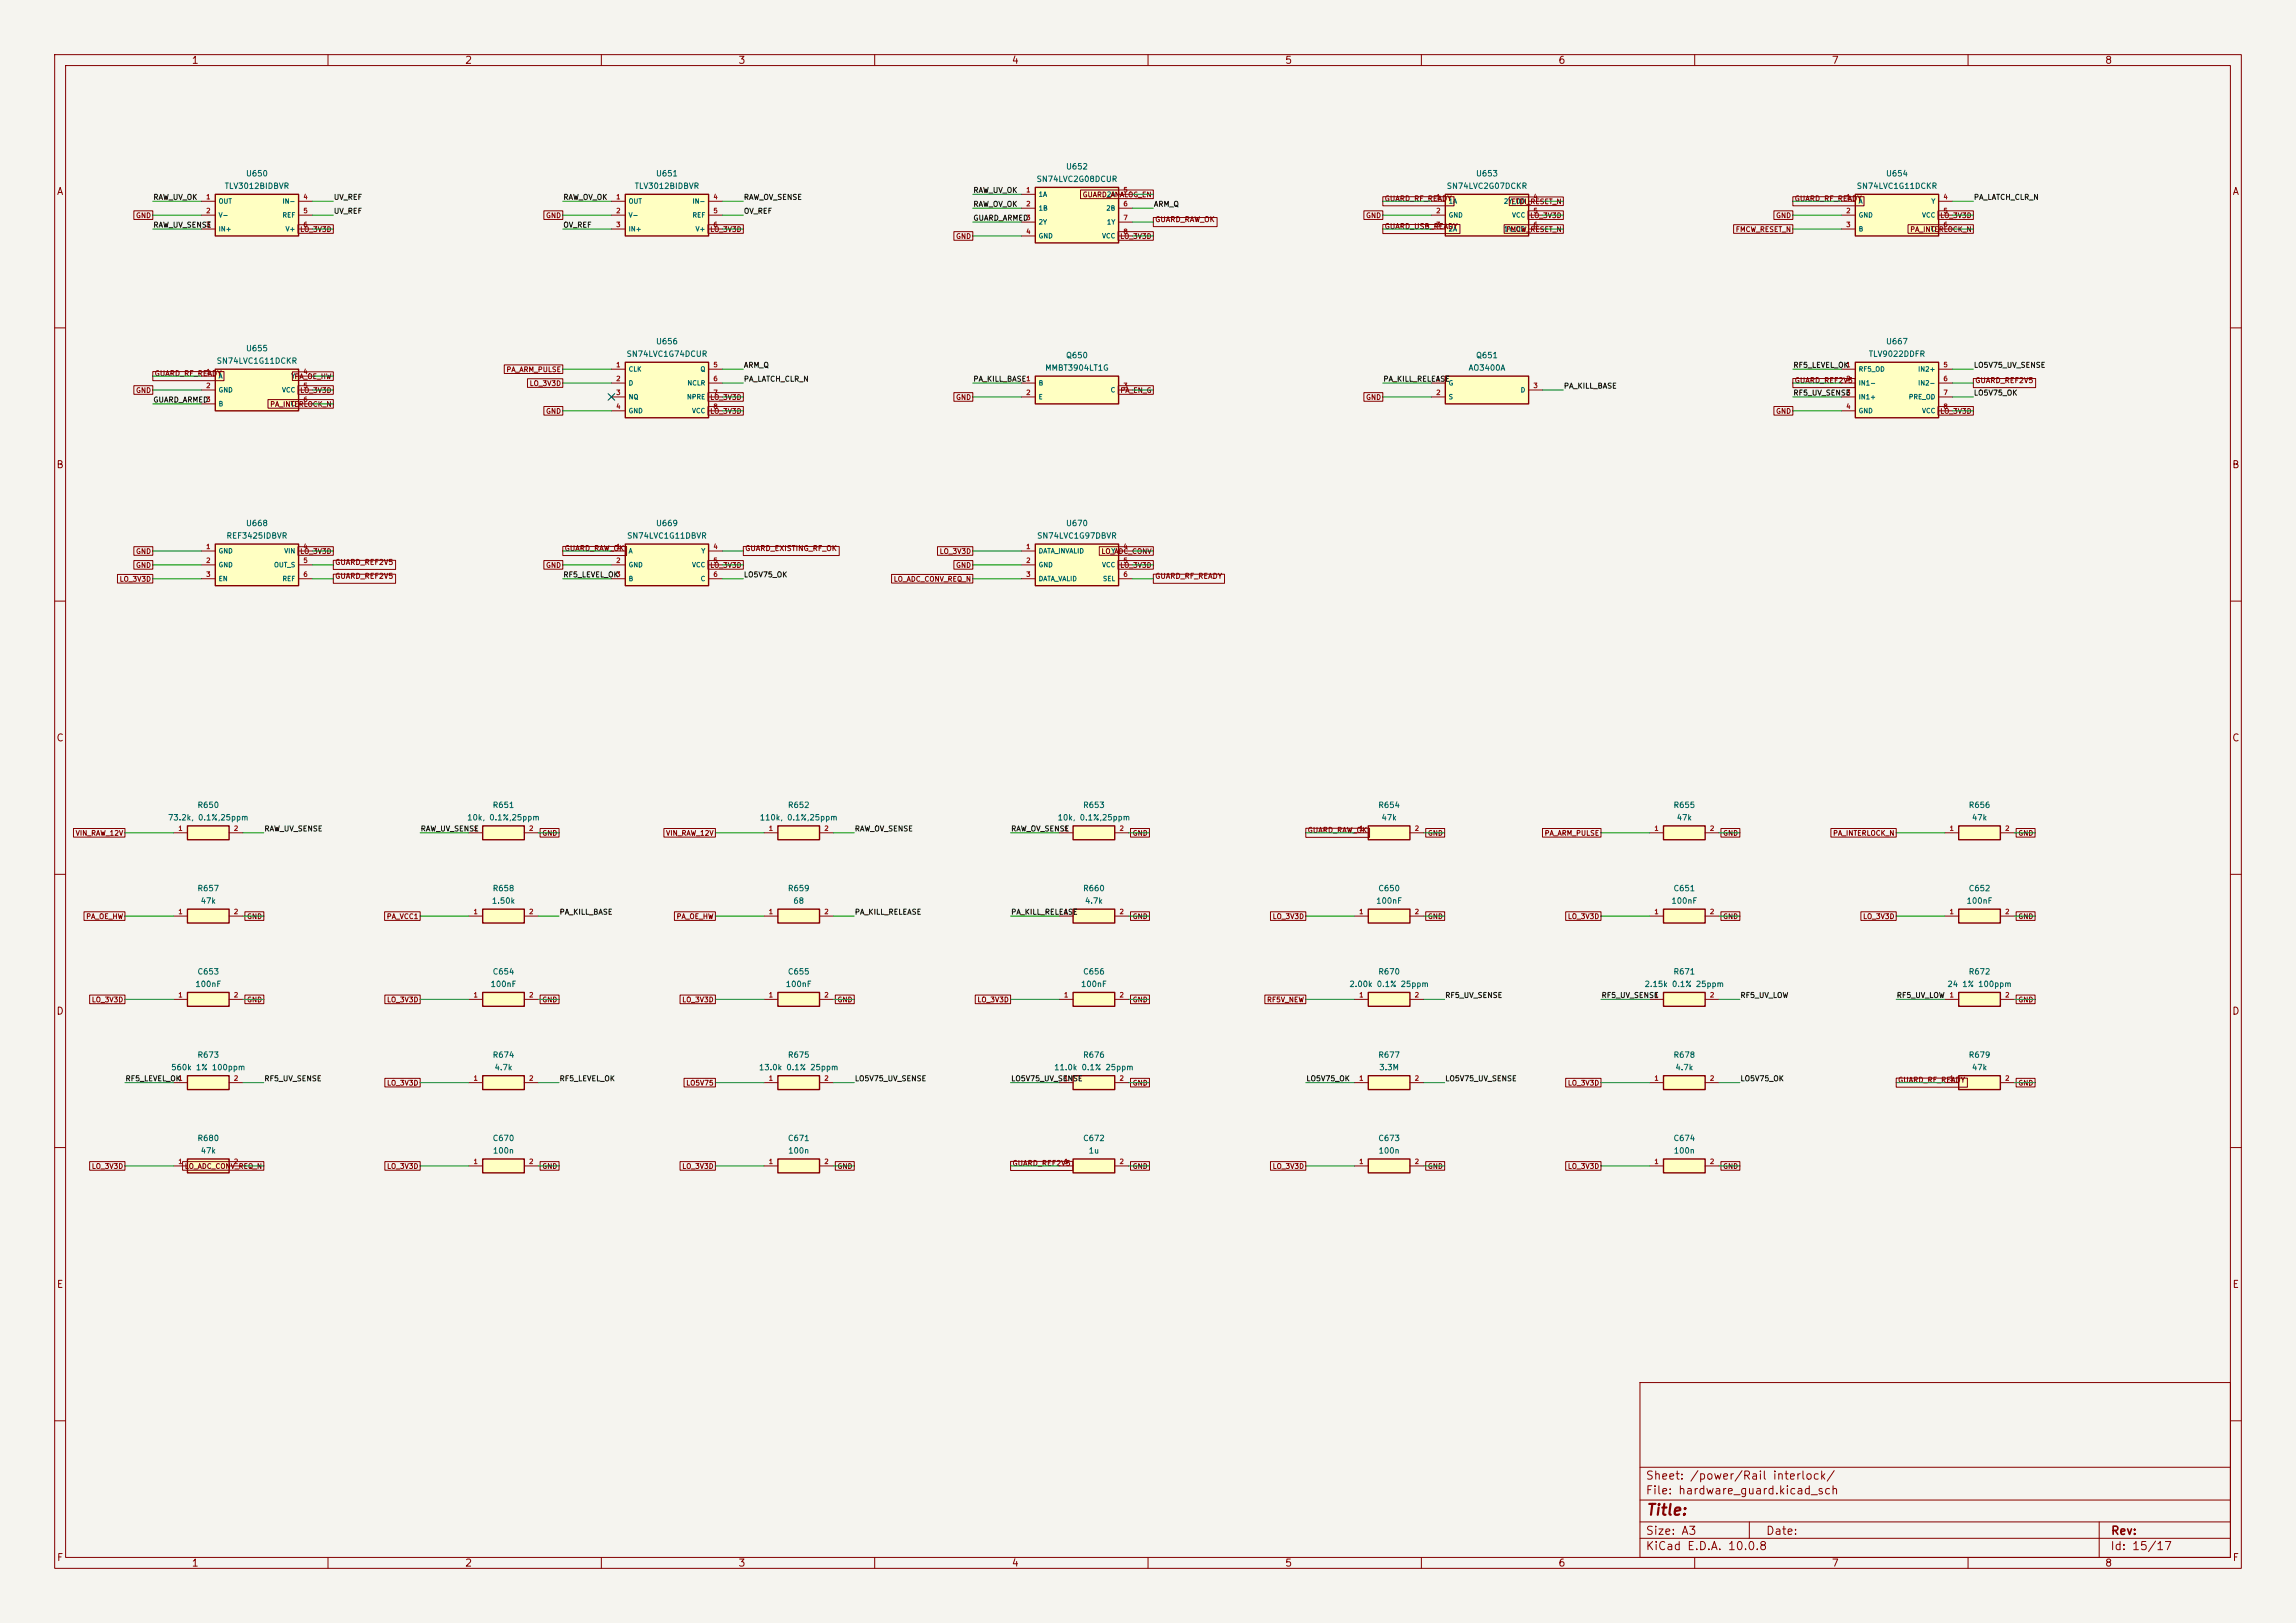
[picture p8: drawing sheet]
<svg xmlns="http://www.w3.org/2000/svg" width="420mm" height="297mm" viewBox="0 0 420 297" stroke-linecap="round" stroke-linejoin="round" font-family="sans-serif">
<defs><g id="words">
<text font-size="2" fill="#840000" x="301" y="277.8">Title:</text>
<g font-size="1.5" fill="#840000">
<text x="300.9" y="273.8">File: hardware_guard.kicad_sch</text>
<text x="300.9" y="271.1">Sheet: /power/Rail interlock/</text>
<text x="300.9" y="281.2">Size: A3</text>
<text x="322.9" y="281.2">Date:</text>
<text x="386" y="281.2">Rev:</text>
<text x="300.9" y="284">KiCad E.D.A. 10.0.8</text>
<text x="385.9" y="284">Id: 15/17</text>
</g>
<g font-size="1.3" fill="#840000">
<text x="35" y="12">1</text>
<text x="85" y="12">2</text>
<text x="135" y="12">3</text>
<text x="185" y="12">4</text>
<text x="235" y="12">5</text>
<text x="285" y="12">6</text>
<text x="335" y="12">7</text>
<text x="385" y="12">8</text>
<text x="10.3" y="36">A</text>
<text x="408.3" y="36">A</text>
<text x="10.2" y="86">B</text>
<text x="408.2" y="86">B</text>
<text x="10.2" y="136">C</text>
<text x="408.2" y="136">C</text>
<text x="10.2" y="186">D</text>
<text x="408.2" y="186">D</text>
<text x="10.3" y="236">E</text>
<text x="408.3" y="236">E</text>
<text x="10.3" y="286">F</text>
<text x="35" y="287">1</text>
<text x="85" y="287">2</text>
<text x="135" y="287">3</text>
<text x="185" y="287">4</text>
<text x="235" y="287">5</text>
<text x="285" y="287">6</text>
<text x="335" y="287">7</text>
<text x="385" y="287">8</text>
<text x="408.3" y="286">F</text>
</g>
<g font-size="1" fill="#006464">
<text x="41" y="34.8">TLV3012BIDBVR</text>
<text x="44.9" y="32.5">U650</text>
<text x="116" y="34.8">TLV3012BIDBVR</text>
<text x="119.9" y="32.5">U651</text>
<text x="189.5" y="33.5">SN74LVC2G08DCUR</text>
<text x="194.9" y="31.3">U652</text>
<text x="264.5" y="34.8">SN74LVC2G07DCKR</text>
<text x="269.9" y="32.5">U653</text>
<text x="339.5" y="34.8">SN74LVC1G11DCKR</text>
<text x="344.9" y="32.5">U654</text>
<text x="44.9" y="64.5">U655</text>
<text x="114.5" y="65.5">SN74LVC1G74DCUR</text>
<text x="119.9" y="63.3">U656</text>
<text x="194.9" y="65.8">Q650</text>
<text x="269.9" y="65.8">Q651</text>
<text x="341.7" y="65.5">TLV9022DDFR</text>
<text x="344.9" y="63.3">U667</text>
<text x="39.5" y="66.8">SN74LVC1G11DCKR</text>
<text x="191.1" y="68.1">MMBT3904LT1G</text>
<text x="268.5" y="68.1">AO3400A</text>
<text x="41.3" y="98.8">REF3425IDBVR</text>
<text x="44.9" y="96.5">U668</text>
<text x="114.6" y="98.8">SN74LVC1G11DBVR</text>
<text x="119.9" y="96.5">U669</text>
<text x="189.6" y="98.8">SN74LVC1G97DBVR</text>
<text x="194.9" y="96.5">U670</text>
<text x="36" y="148.1">R650</text>
<text x="90" y="148.1">R651</text>
<text x="144" y="148.1">R652</text>
<text x="198" y="148.1">R653</text>
<text x="252" y="148.1">R654</text>
<text x="306" y="148.1">R655</text>
<text x="360" y="148.1">R656</text>
<text x="30.6" y="150.4">73.2k, 0.1%,25ppm</text>
<text x="85.4" y="150.4">10k, 0.1%,25ppm</text>
<text x="138.9" y="150.4">110k, 0.1%,25ppm</text>
<text x="193.4" y="150.4">10k, 0.1%,25ppm</text>
<text x="252.6" y="150.4">47k</text>
<text x="306.6" y="150.4">47k</text>
<text x="360.6" y="150.4">47k</text>
<text x="36" y="163.3">R657</text>
<text x="36.6" y="165.6">47k</text>
<text x="89.9" y="165.6">1.50k</text>
<text x="90" y="163.3">R658</text>
<text x="144" y="163.3">R659</text>
<text x="145" y="165.6">68</text>
<text x="198" y="163.3">R660</text>
<text x="198.4" y="165.6">4.7k</text>
<text x="251.6" y="165.6">100nF</text>
<text x="252" y="163.3">C650</text>
<text x="305.6" y="165.6">100nF</text>
<text x="306" y="163.3">C651</text>
<text x="359.6" y="165.6">100nF</text>
<text x="360" y="163.3">C652</text>
<text x="36" y="178.6">C653</text>
<text x="90" y="178.6">C654</text>
<text x="144" y="178.6">C655</text>
<text x="198" y="178.6">C656</text>
<text x="252" y="178.6">R670</text>
<text x="306" y="178.6">R671</text>
<text x="360" y="178.6">R672</text>
<text x="35.6" y="180.9">100nF</text>
<text x="89.6" y="180.9">100nF</text>
<text x="143.6" y="180.9">100nF</text>
<text x="197.6" y="180.9">100nF</text>
<text x="246.7" y="180.9">2.00k 0.1% 25ppm</text>
<text x="300.7" y="180.9">2.15k 0.1% 25ppm</text>
<text x="356.1" y="180.9">24 1% 100ppm</text>
<text x="31.2" y="196.1">560k 1% 100ppm</text>
<text x="36" y="193.8">R673</text>
<text x="90" y="193.8">R674</text>
<text x="90.4" y="196.1">4.7k</text>
<text x="138.7" y="196.1">13.0k 0.1% 25ppm</text>
<text x="144" y="193.8">R675</text>
<text x="192.7" y="196.1">11.0k 0.1% 25ppm</text>
<text x="198" y="193.8">R676</text>
<text x="252" y="193.8">R677</text>
<text x="252.2" y="196.1">3.3M</text>
<text x="306" y="193.8">R678</text>
<text x="306.4" y="196.1">4.7k</text>
<text x="360" y="193.8">R679</text>
<text x="360.6" y="196.1">47k</text>
<text x="36" y="209.1">R680</text>
<text x="90" y="209.1">C670</text>
<text x="144" y="209.1">C671</text>
<text x="198" y="209.1">C672</text>
<text x="252" y="209.1">C673</text>
<text x="306" y="209.1">C674</text>
<text x="36.6" y="211.3">47k</text>
<text x="90.1" y="211.3">100n</text>
<text x="144.1" y="211.3">100n</text>
<text x="199.1" y="211.3">1u</text>
<text x="252.1" y="211.3">100n</text>
<text x="306.1" y="211.3">100n</text>
</g>
<g font-size="1" fill="#0f0f0f">
<text x="178" y="35.5">RAW_UV_OK</text>
<text x="28" y="41.9">RAW_UV_SENSE</text>
<text x="28" y="36.8">RAW_UV_OK</text>
<text x="61" y="36.8">UV_REF</text>
<text x="61" y="39.3">UV_REF</text>
<text x="103" y="36.8">RAW_OV_OK</text>
<text x="103" y="41.9">OV_REF</text>
<text x="136" y="39.3">OV_REF</text>
<text x="136" y="36.8">RAW_OV_SENSE</text>
<text x="178" y="40.6">GUARD_ARMED</text>
<text x="178" y="38.1">RAW_OV_OK</text>
<text x="211" y="38.1">ARM_Q</text>
<text x="361" y="36.8">PA_LATCH_CLR_N</text>
<text x="136" y="67.5">ARM_Q</text>
<text x="136" y="70.1">PA_LATCH_CLR_N</text>
<text x="178" y="70.1">PA_KILL_BASE1</text>
<text x="253" y="70.1">PA_KILL_RELEASE</text>
<text x="286" y="71.3">PA_KILL_BASE</text>
<text x="328" y="67.5">RF5_LEVEL_OK</text>
<text x="361" y="67.5">LO5V75_UV_SENSE</text>
<text x="28" y="73.9">GUARD_ARMED</text>
<text x="328" y="72.6">RF5_UV_SENSE</text>
<text x="361" y="72.6">LO5V75_OK</text>
<text x="103" y="105.9">RF5_LEVEL_OK</text>
<text x="136" y="105.9">LO5V75_OK</text>
<text x="48.3" y="152.4">RAW_UV_SENSE</text>
<text x="76.9" y="152.4">RAW_UV_SENSE</text>
<text x="156.3" y="152.4">RAW_OV_SENSE</text>
<text x="184.9" y="152.4">RAW_OV_SENSE</text>
<text x="102.3" y="167.6">PA_KILL_BASE</text>
<text x="156.3" y="167.6">PA_KILL_RELEASE</text>
<text x="184.9" y="167.6">PA_KILL_RELEASE</text>
<text x="264.3" y="182.8">RF5_UV_SENSE</text>
<text x="292.9" y="182.8">RF5_UV_SENSE</text>
<text x="318.3" y="182.8">RF5_UV_LOW</text>
<text x="346.9" y="182.8">RF5_UV_LOW</text>
<text x="22.9" y="198.1">RF5_LEVEL_OK</text>
<text x="48.3" y="198.1">RF5_UV_SENSE</text>
<text x="102.3" y="198.1">RF5_LEVEL_OK</text>
<text x="156.3" y="198.1">LO5V75_UV_SENSE</text>
<text x="184.9" y="198.1">LO5V75_UV_SENSE</text>
<text x="238.9" y="198.1">LO5V75_OK</text>
<text x="264.3" y="198.1">LO5V75_UV_SENSE</text>
<text x="318.3" y="198.1">LO5V75_OK</text>
</g>
<g font-size="1" fill="#840000">
<text x="211.2" y="40.9">GUARD_RAW_OK</text>
<text x="253.2" y="37.1">GUARD_RF_READY</text>
<text x="328.2" y="37.1">GUARD_RF_READY</text>
<text x="253.2" y="42.1">GUARD_USB_READY</text>
<text x="28.2" y="69.1">GUARD_RF_READY</text>
<text x="328.2" y="70.3">GUARD_REF2V5</text>
<text x="361.2" y="70.3">GUARD_REF2V5</text>
<text x="103.2" y="101.1">GUARD_RAW_OK</text>
<text x="136.2" y="101.1">GUARD_EXISTING_RF_OK</text>
<text x="61.2" y="106.1">GUARD_REF2V5</text>
<text x="61.2" y="103.6">GUARD_REF2V5</text>
<text x="211.2" y="106.1">GUARD_RF_READY</text>
<text x="239.1" y="152.6">GUARD_RAW_OK</text>
<text x="347.1" y="198.4">GUARD_RF_READY</text>
<text x="185.1" y="213.6">GUARD_REF2V5</text>
</g>
<g font-size=".9" fill="#a90000">
<text x="187.6" y="35.4">1</text>
<text x="205.4" y="35.4">5</text>
<text x="37.6" y="36.7">1</text>
<text x="37.6" y="39.2">2</text>
<text x="37.6" y="41.8">3</text>
<text x="55.4" y="36.7">4</text>
<text x="55.4" y="39.2">5</text>
<text x="55.4" y="41.8">6</text>
<text x="112.6" y="36.7">1</text>
<text x="112.6" y="39.2">2</text>
<text x="112.6" y="41.8">3</text>
<text x="130.4" y="36.7">4</text>
<text x="130.4" y="39.2">5</text>
<text x="130.4" y="41.8">6</text>
<text x="187.6" y="37.9">2</text>
<text x="187.6" y="40.5">3</text>
<text x="205.4" y="37.9">6</text>
<text x="205.4" y="40.5">7</text>
<text x="262.6" y="36.7">1</text>
<text x="262.6" y="39.2">2</text>
<text x="262.6" y="41.8">3</text>
<text x="280.4" y="36.7">4</text>
<text x="280.4" y="39.2">5</text>
<text x="280.4" y="41.8">6</text>
<text x="337.6" y="36.7">1</text>
<text x="337.6" y="39.2">2</text>
<text x="337.6" y="41.8">3</text>
<text x="355.4" y="36.7">4</text>
<text x="355.4" y="39.2">5</text>
<text x="355.4" y="41.8">6</text>
<text x="187.6" y="43">4</text>
<text x="205.4" y="43">8</text>
<text x="37.6" y="68.7">1</text>
<text x="37.6" y="71.2">2</text>
<text x="55.4" y="68.7">4</text>
<text x="55.4" y="71.2">5</text>
<text x="112.6" y="67.4">1</text>
<text x="112.6" y="69.9">2</text>
<text x="130.4" y="67.4">5</text>
<text x="130.4" y="69.9">6</text>
<text x="205.4" y="71.2">3</text>
<text x="262.6" y="69.9">1</text>
<text x="280.4" y="71.2">3</text>
<text x="337.6" y="67.4">1</text>
<text x="337.6" y="69.9">2</text>
<text x="355.4" y="67.4">5</text>
<text x="355.4" y="69.9">6</text>
<text x="37.6" y="73.8">3</text>
<text x="55.4" y="73.8">6</text>
<text x="112.6" y="72.5">3</text>
<text x="112.6" y="75">4</text>
<text x="130.4" y="72.5">7</text>
<text x="130.4" y="75">8</text>
<text x="187.6" y="72.5">2</text>
<text x="262.6" y="72.5">2</text>
<text x="337.6" y="72.5">3</text>
<text x="337.6" y="75">4</text>
<text x="355.4" y="72.5">7</text>
<text x="355.4" y="75">8</text>
<text x="37.6" y="100.7">1</text>
<text x="55.4" y="100.7">4</text>
<text x="112.6" y="100.7">1</text>
<text x="130.4" y="100.7">4</text>
<text x="187.6" y="100.7">1</text>
<text x="205.4" y="100.7">4</text>
<text x="37.6" y="103.2">2</text>
<text x="37.6" y="105.8">3</text>
<text x="55.4" y="103.2">5</text>
<text x="55.4" y="105.8">6</text>
<text x="112.6" y="103.2">2</text>
<text x="112.6" y="105.8">3</text>
<text x="130.4" y="103.2">5</text>
<text x="130.4" y="105.8">6</text>
<text x="187.6" y="103.2">2</text>
<text x="187.6" y="105.8">3</text>
<text x="205.4" y="103.2">5</text>
<text x="205.4" y="105.8">6</text>
<text x="32.5" y="152.2">1</text>
<text x="42.7" y="152.2">2</text>
<text x="86.5" y="152.2">1</text>
<text x="96.7" y="152.2">2</text>
<text x="140.5" y="152.2">1</text>
<text x="150.7" y="152.2">2</text>
<text x="194.5" y="152.2">1</text>
<text x="204.7" y="152.2">2</text>
<text x="248.5" y="152.2">1</text>
<text x="258.7" y="152.2">2</text>
<text x="302.5" y="152.2">1</text>
<text x="312.7" y="152.2">2</text>
<text x="356.5" y="152.2">1</text>
<text x="366.7" y="152.2">2</text>
<text x="32.5" y="167.5">1</text>
<text x="42.7" y="167.5">2</text>
<text x="86.5" y="167.5">1</text>
<text x="96.7" y="167.5">2</text>
<text x="140.5" y="167.5">1</text>
<text x="150.7" y="167.5">2</text>
<text x="194.5" y="167.5">1</text>
<text x="204.7" y="167.5">2</text>
<text x="248.5" y="167.5">1</text>
<text x="258.7" y="167.5">2</text>
<text x="302.5" y="167.5">1</text>
<text x="312.7" y="167.5">2</text>
<text x="356.5" y="167.5">1</text>
<text x="366.7" y="167.5">2</text>
<text x="32.5" y="182.7">1</text>
<text x="42.7" y="182.7">2</text>
<text x="86.5" y="182.7">1</text>
<text x="96.7" y="182.7">2</text>
<text x="140.5" y="182.7">1</text>
<text x="150.7" y="182.7">2</text>
<text x="194.5" y="182.7">1</text>
<text x="204.7" y="182.7">2</text>
<text x="248.5" y="182.7">1</text>
<text x="258.7" y="182.7">2</text>
<text x="302.5" y="182.7">1</text>
<text x="312.7" y="182.7">2</text>
<text x="356.5" y="182.7">1</text>
<text x="366.7" y="182.7">2</text>
<text x="32.5" y="198">1</text>
<text x="42.7" y="198">2</text>
<text x="86.5" y="198">1</text>
<text x="96.7" y="198">2</text>
<text x="140.5" y="198">1</text>
<text x="150.7" y="198">2</text>
<text x="194.5" y="198">1</text>
<text x="204.7" y="198">2</text>
<text x="248.5" y="198">1</text>
<text x="258.7" y="198">2</text>
<text x="302.5" y="198">1</text>
<text x="312.7" y="198">2</text>
<text x="356.5" y="198">1</text>
<text x="366.7" y="198">2</text>
<text x="32.5" y="213.2">1</text>
<text x="42.7" y="213.2">2</text>
<text x="86.5" y="213.2">1</text>
<text x="96.7" y="213.2">2</text>
<text x="140.5" y="213.2">1</text>
<text x="150.7" y="213.2">2</text>
<text x="194.5" y="213.2">1</text>
<text x="204.7" y="213.2">2</text>
<text x="248.5" y="213.2">1</text>
<text x="258.7" y="213.2">2</text>
<text x="302.5" y="213.2">1</text>
<text x="312.7" y="213.2">2</text>
</g>
<g font-size=".9" fill="#840000">
<text x="24.8" y="40.1">GND</text>
<text x="99.8" y="40.1">GND</text>
<text x="198" y="36.3">GUARD_ANALOG_EN</text>
<text x="249.8" y="40.1">GND</text>
<text x="276.4" y="37.6">FTDI_RESET_N</text>
<text x="279.8" y="40.1">LO_3V3D</text>
<text x="324.8" y="40.1">GND</text>
<text x="354.8" y="40.1">LO_3V3D</text>
<text x="54.8" y="42.7">LO_3V3D</text>
<text x="129.8" y="42.7">LO_3V3D</text>
<text x="174.8" y="43.9">GND</text>
<text x="204.8" y="43.9">LO_3V3D</text>
<text x="275.4" y="42.7">FMCW_RESET_N</text>
<text x="317.4" y="42.7">FMCW_RESET_N</text>
<text x="349.3" y="42.7">PA_INTERLOCK_N</text>
<text x="92.5" y="68.3">PA_ARM_PULSE</text>
<text x="96.8" y="70.8">LO_3V3D</text>
<text x="24.8" y="72.1">GND</text>
<text x="49.3" y="74.7">PA_INTERLOCK_N</text>
<text x="54.8" y="72.1">LO_3V3D</text>
<text x="99.8" y="75.9">GND</text>
<text x="129.8" y="75.9">LO_3V3D</text>
<text x="129.8" y="73.4">LO_3V3D</text>
<text x="174.8" y="73.4">GND</text>
<text x="204.9" y="72.1">PA_EN_G</text>
<text x="249.8" y="73.4">GND</text>
<text x="324.8" y="75.9">GND</text>
<text x="354.8" y="75.9">LO_3V3D</text>
<text x="24.8" y="101.6">GND</text>
<text x="54.8" y="101.6">LO_3V3D</text>
<text x="171.8" y="101.6">LO_3V3D</text>
<text x="201.4" y="101.6">LO_ADC_CONV</text>
<text x="21.8" y="106.7">LO_3V3D</text>
<text x="24.8" y="104.1">GND</text>
<text x="99.8" y="104.1">GND</text>
<text x="129.8" y="104.1">LO_3V3D</text>
<text x="163.4" y="106.7">LO_ADC_CONV_REQ_N</text>
<text x="174.8" y="104.1">GND</text>
<text x="204.8" y="104.1">LO_3V3D</text>
<text x="13.7" y="153.1">VIN_RAW_12V</text>
<text x="99.1" y="153.1">GND</text>
<text x="121.7" y="153.1">VIN_RAW_12V</text>
<text x="207.1" y="153.1">GND</text>
<text x="261.1" y="153.1">GND</text>
<text x="282.5" y="153.1">PA_ARM_PULSE</text>
<text x="315.1" y="153.1">GND</text>
<text x="335.2" y="153.1">PA_INTERLOCK_N</text>
<text x="369.1" y="153.1">GND</text>
<text x="15.7" y="168.4">PA_OE_HW</text>
<text x="45.1" y="168.4">GND</text>
<text x="70.7" y="168.4">PA_VCC1</text>
<text x="123.7" y="168.4">PA_OE_HW</text>
<text x="207.1" y="168.4">GND</text>
<text x="232.7" y="168.4">LO_3V3D</text>
<text x="261.1" y="168.4">GND</text>
<text x="286.7" y="168.4">LO_3V3D</text>
<text x="315.1" y="168.4">GND</text>
<text x="340.7" y="168.4">LO_3V3D</text>
<text x="369.1" y="168.4">GND</text>
<text x="16.7" y="183.6">LO_3V3D</text>
<text x="45.1" y="183.6">GND</text>
<text x="70.7" y="183.6">LO_3V3D</text>
<text x="99.1" y="183.6">GND</text>
<text x="124.7" y="183.6">LO_3V3D</text>
<text x="153.1" y="183.6">GND</text>
<text x="178.7" y="183.6">LO_3V3D</text>
<text x="207.1" y="183.6">GND</text>
<text x="231.7" y="183.6">RF5V_NEW</text>
<text x="369.1" y="183.6">GND</text>
<text x="70.7" y="198.9">LO_3V3D</text>
<text x="125.4" y="198.9">LO5V75</text>
<text x="207.1" y="198.9">GND</text>
<text x="286.7" y="198.9">LO_3V3D</text>
<text x="369.1" y="198.9">GND</text>
<text x="16.7" y="214.1">LO_3V3D</text>
<text x="33.7" y="214.1">LO_ADC_CONV_REQ_N</text>
<text x="70.7" y="214.1">LO_3V3D</text>
<text x="99.1" y="214.1">GND</text>
<text x="124.7" y="214.1">LO_3V3D</text>
<text x="153.1" y="214.1">GND</text>
<text x="207.1" y="214.1">GND</text>
<text x="232.7" y="214.1">LO_3V3D</text>
<text x="261.1" y="214.1">GND</text>
<text x="286.7" y="214.1">LO_3V3D</text>
<text x="315.1" y="214.1">GND</text>
</g>
<g font-size=".9" fill="#006464">
<text x="39.9" y="37.5">OUT</text>
<text x="39.9" y="40">V-</text>
<text x="51.6" y="37.5">IN-</text>
<text x="51.6" y="40">REF</text>
<text x="114.9" y="37.5">OUT</text>
<text x="114.9" y="40">V-</text>
<text x="126.6" y="37.5">IN-</text>
<text x="126.6" y="40">REF</text>
<text x="189.9" y="36.2">1A</text>
<text x="189.9" y="38.7">1B</text>
<text x="189.9" y="41.3">2Y</text>
<text x="202.3" y="38.7">2B</text>
<text x="202.4" y="36.2">2A</text>
<text x="202.4" y="41.3">1Y</text>
<text x="264.9" y="37.5">1A</text>
<text x="264.9" y="40">GND</text>
<text x="275" y="37.5">2Y_OD</text>
<text x="276.5" y="40">VCC</text>
<text x="339.9" y="37.5">A</text>
<text x="339.9" y="40">GND</text>
<text x="351.5" y="40">VCC</text>
<text x="353.2" y="37.5">Y</text>
<text x="39.9" y="42.6">IN+</text>
<text x="52.1" y="42.6">V+</text>
<text x="114.9" y="42.6">IN+</text>
<text x="127.1" y="42.6">V+</text>
<text x="189.9" y="43.8">GND</text>
<text x="201.5" y="43.8">VCC</text>
<text x="264.9" y="42.6">2A</text>
<text x="275" y="42.6">1Y_OD</text>
<text x="339.9" y="42.6">B</text>
<text x="353.1" y="42.6">C</text>
<text x="39.9" y="69.5">A</text>
<text x="53.2" y="69.5">YPA_OE_HW</text>
<text x="114.9" y="68.2">CLK</text>
<text x="114.9" y="70.7">D</text>
<text x="125.6" y="70.7">NCLR</text>
<text x="128" y="68.2">Q</text>
<text x="189.9" y="70.7">B</text>
<text x="264.9" y="70.7">G</text>
<text x="339.9" y="68.2">RF5_OD</text>
<text x="339.9" y="70.7">IN1-</text>
<text x="350.8" y="68.2">IN2+</text>
<text x="350.8" y="70.7">IN2-</text>
<text x="39.9" y="72">GND</text>
<text x="39.9" y="74.6">B</text>
<text x="51.5" y="72">VCC</text>
<text x="53.1" y="74.6">C</text>
<text x="114.9" y="73.3">NQ</text>
<text x="114.9" y="75.8">GND</text>
<text x="125.6" y="73.3">NPRE</text>
<text x="126.5" y="75.8">VCC</text>
<text x="189.9" y="73.3">E</text>
<text x="203.1" y="72">C</text>
<text x="264.9" y="73.3">S</text>
<text x="278.1" y="72">D</text>
<text x="339.9" y="73.3">IN1+</text>
<text x="339.9" y="75.8">GND</text>
<text x="349.1" y="73.3">PRE_OD</text>
<text x="351.5" y="75.8">VCC</text>
<text x="39.9" y="101.5">GND</text>
<text x="51.9" y="101.5">VIN</text>
<text x="114.9" y="101.5">A</text>
<text x="128.2" y="101.5">Y</text>
<text x="189.9" y="101.5">DATA_INVALID</text>
<text x="203.2" y="101.5">Y</text>
<text x="39.9" y="104">GND</text>
<text x="39.9" y="106.6">EN</text>
<text x="50" y="104">OUT_S</text>
<text x="51.6" y="106.6">REF</text>
<text x="114.9" y="104">GND</text>
<text x="114.9" y="106.6">B</text>
<text x="126.5" y="104">VCC</text>
<text x="128.1" y="106.6">C</text>
<text x="189.9" y="104">GND</text>
<text x="189.9" y="106.6">DATA_VALID</text>
<text x="201.5" y="104">VCC</text>
<text x="201.7" y="106.6">SEL</text>
</g>
</g></defs>
<path d="M0 0h420v297h-420z" fill="#f5f4ef" stroke="#f5f4ef" stroke-width=".18"/>
<g fill="none" stroke="#840000" stroke-width=".18">
<path d="M10 10h400v277h-400zM12 12h396v273h-396zM60 10v2M110 10v2M160 10v2M210 10v2M260 10v2M310 10v2M360 10v2M10 60h2M408 60h2M10 110h2"/>
<path d="M408 110h2M10 160h2M408 160h2M10 210h2M408 210h2M300 253h108v32h-108zM10 260h2M300 278.5h108M300 274.5h108M300 268.5h108M320 278.5v3M384 278.5v6.5"/>
<path d="M408 260h2M60 285v2M110 285v2M160 285v2M210 285v2M260 285v2M300 281.5h108M310 285v2M360 285v2"/>
</g>
<path d="M88.3 181.6h7.6v2.6h-7.6z" fill="#ffffc2"/>
<path d="M88.3 181.6h7.6v2.6h-7.6z" fill="none" stroke="#840000" stroke-width=".25"/>
<path d="M85.8 182.9h2.5M95.9 182.9h2.6" fill="none" stroke="#840000" stroke-width=".18"/>
<path d="M34.3 181.6h7.6v2.6h-7.6z" fill="#ffffc2"/>
<path d="M34.3 181.6h7.6v2.6h-7.6z" fill="none" stroke="#840000" stroke-width=".25"/>
<path d="M31.7 182.9h2.6M41.9 182.9h2.5" fill="none" stroke="#840000" stroke-width=".18"/>
<path d="M142.3 181.6h7.6v2.6h-7.6z" fill="#ffffc2"/>
<path d="M142.3 181.6h7.6v2.6h-7.6z" fill="none" stroke="#840000" stroke-width=".25"/>
<path d="M139.7 182.9h2.6M149.9 182.9h2.5" fill="none" stroke="#840000" stroke-width=".18"/>
<path d="M142.3 212.1h7.6v2.5h-7.6z" fill="#ffffc2"/>
<path d="M142.3 212.1h7.6v2.5h-7.6z" fill="none" stroke="#840000" stroke-width=".25"/>
<path d="M139.7 213.4h2.6M149.9 213.4h2.5" fill="none" stroke="#840000" stroke-width=".18"/>
<path d="M189.4 34.3h15.2v10.2h-15.2z" fill="#ffffc2"/>
<path d="M189.4 34.3h15.2v10.2h-15.2z" fill="none" stroke="#840000" stroke-width=".25"/>
<path d="M186.8 35.6h2.6M186.8 38.1h2.6M204.6 35.6h2.6M204.6 38.1h2.6M186.8 40.6h2.6M186.8 43.2h2.6M204.6 40.6h2.6M204.6 43.2h2.6" fill="none" stroke="#840000" stroke-width=".18"/>
<path d="M88.3 212.1h7.6v2.5h-7.6z" fill="#ffffc2"/>
<path d="M88.3 212.1h7.6v2.5h-7.6z" fill="none" stroke="#840000" stroke-width=".25"/>
<path d="M85.8 213.4h2.5M95.9 213.4h2.6" fill="none" stroke="#840000" stroke-width=".18"/>
<path d="M142.3 196.9h7.6v2.5h-7.6z" fill="#ffffc2"/>
<path d="M142.3 196.9h7.6v2.5h-7.6z" fill="none" stroke="#840000" stroke-width=".25"/>
<path d="M139.7 198.1h2.6M149.9 198.1h2.5" fill="none" stroke="#840000" stroke-width=".18"/>
<path d="M88.3 196.9h7.6v2.5h-7.6z" fill="#ffffc2"/>
<path d="M88.3 196.9h7.6v2.5h-7.6z" fill="none" stroke="#840000" stroke-width=".25"/>
<path d="M85.8 198.1h2.5M95.9 198.1h2.6" fill="none" stroke="#840000" stroke-width=".18"/>
<path d="M34.3 212.1h7.6v2.5h-7.6z" fill="#ffffc2"/>
<path d="M34.3 212.1h7.6v2.5h-7.6z" fill="none" stroke="#840000" stroke-width=".25"/>
<path d="M31.7 213.4h2.6M41.9 213.4h2.5" fill="none" stroke="#840000" stroke-width=".18"/>
<path d="M339.4 35.6h15.2v7.6h-15.2z" fill="#ffffc2"/>
<path d="M339.4 35.6h15.2v7.6h-15.2z" fill="none" stroke="#840000" stroke-width=".25"/>
<path d="M336.8 36.8h2.6M336.8 39.4h2.6M354.6 36.8h2.6M354.6 39.4h2.6M336.8 41.9h2.6M354.6 41.9h2.6" fill="none" stroke="#840000" stroke-width=".18"/>
<path d="M264.4 35.6h15.2v7.6h-15.2z" fill="#ffffc2"/>
<path d="M264.4 35.6h15.2v7.6h-15.2z" fill="none" stroke="#840000" stroke-width=".25"/>
<path d="M261.8 36.8h2.6M261.8 39.4h2.6M279.6 36.8h2.6M279.6 39.4h2.6M261.8 41.9h2.6M279.6 41.9h2.6" fill="none" stroke="#840000" stroke-width=".18"/>
<path d="M34.3 196.9h7.6v2.5h-7.6z" fill="#ffffc2"/>
<path d="M34.3 196.9h7.6v2.5h-7.6z" fill="none" stroke="#840000" stroke-width=".25"/>
<path d="M31.7 198.1h2.6M41.9 198.1h2.5" fill="none" stroke="#840000" stroke-width=".18"/>
<path d="M339.4 66.3h15.2v10.1h-15.2z" fill="#ffffc2"/>
<path d="M339.4 66.3h15.2v10.1h-15.2z" fill="none" stroke="#840000" stroke-width=".25"/>
<path d="M336.8 67.6h2.6M336.8 70.1h2.6M336.8 72.6h2.6M336.8 75.2h2.6M354.6 67.6h2.6M354.6 70.1h2.6M354.6 72.6h2.6M354.6 75.2h2.6" fill="none" stroke="#840000" stroke-width=".18"/>
<path d="M304.3 212.1h7.6v2.5h-7.6z" fill="#ffffc2"/>
<path d="M304.3 212.1h7.6v2.5h-7.6z" fill="none" stroke="#840000" stroke-width=".25"/>
<path d="M301.7 213.4h2.6M311.9 213.4h2.5" fill="none" stroke="#840000" stroke-width=".18"/>
<path d="M196.3 166.4h7.6v2.5h-7.6z" fill="#ffffc2"/>
<path d="M196.3 166.4h7.6v2.5h-7.6z" fill="none" stroke="#840000" stroke-width=".25"/>
<path d="M193.8 167.6h2.5M203.9 167.6h2.6" fill="none" stroke="#840000" stroke-width=".18"/>
<path d="M196.3 181.6h7.6v2.6h-7.6z" fill="#ffffc2"/>
<path d="M196.3 181.6h7.6v2.6h-7.6z" fill="none" stroke="#840000" stroke-width=".25"/>
<path d="M193.8 182.9h2.5M203.9 182.9h2.6" fill="none" stroke="#840000" stroke-width=".18"/>
<path d="M39.4 35.6h15.2v7.6h-15.2z" fill="#ffffc2"/>
<path d="M39.4 35.6h15.2v7.6h-15.2z" fill="none" stroke="#840000" stroke-width=".25"/>
<path d="M36.8 36.8h2.6M36.8 39.4h2.6M54.6 36.8h2.6M54.6 39.4h2.6M36.8 41.9h2.6M54.6 41.9h2.6" fill="none" stroke="#840000" stroke-width=".18"/>
<path d="M88.3 166.4h7.6v2.5h-7.6z" fill="#ffffc2"/>
<path d="M88.3 166.4h7.6v2.5h-7.6z" fill="none" stroke="#840000" stroke-width=".25"/>
<path d="M85.8 167.6h2.5M95.9 167.6h2.6" fill="none" stroke="#840000" stroke-width=".18"/>
<path d="M250.3 212.1h7.6v2.5h-7.6z" fill="#ffffc2"/>
<path d="M250.3 212.1h7.6v2.5h-7.6z" fill="none" stroke="#840000" stroke-width=".25"/>
<path d="M247.7 213.4h2.6M257.9 213.4h2.5" fill="none" stroke="#840000" stroke-width=".18"/>
<path d="M196.3 151.1h7.6v2.6h-7.6z" fill="#ffffc2"/>
<path d="M196.3 151.1h7.6v2.6h-7.6z" fill="none" stroke="#840000" stroke-width=".25"/>
<path d="M193.8 152.4h2.5M203.9 152.4h2.6" fill="none" stroke="#840000" stroke-width=".18"/>
<path d="M34.3 166.4h7.6v2.5h-7.6z" fill="#ffffc2"/>
<path d="M34.3 166.4h7.6v2.5h-7.6z" fill="none" stroke="#840000" stroke-width=".25"/>
<path d="M31.7 167.6h2.6M41.9 167.6h2.5" fill="none" stroke="#840000" stroke-width=".18"/>
<path d="M34.3 151.1h7.6v2.6h-7.6z" fill="#ffffc2"/>
<path d="M34.3 151.1h7.6v2.6h-7.6z" fill="none" stroke="#840000" stroke-width=".25"/>
<path d="M31.7 152.4h2.6M41.9 152.4h2.5" fill="none" stroke="#840000" stroke-width=".18"/>
<path d="M114.4 66.3h15.2v10.1h-15.2z" fill="#ffffc2"/>
<path d="M114.4 66.3h15.2v10.1h-15.2z" fill="none" stroke="#840000" stroke-width=".25"/>
<path d="M111.8 67.6h2.6M111.8 70.1h2.6M111.8 72.6h2.6M111.8 75.2h2.6M129.6 67.6h2.6M129.6 70.1h2.6M129.6 72.6h2.6M129.6 75.2h2.6" fill="none" stroke="#840000" stroke-width=".18"/>
<path d="M264.4 68.8h15.2v5.1h-15.2z" fill="#ffffc2"/>
<path d="M264.4 68.8h15.2v5.1h-15.2z" fill="none" stroke="#840000" stroke-width=".25"/>
<path d="M261.8 70.1h2.6M261.8 72.6h2.6M279.6 71.4h2.6" fill="none" stroke="#840000" stroke-width=".18"/>
<path d="M250.3 181.6h7.6v2.6h-7.6z" fill="#ffffc2"/>
<path d="M250.3 181.6h7.6v2.6h-7.6z" fill="none" stroke="#840000" stroke-width=".25"/>
<path d="M247.7 182.9h2.6M257.9 182.9h2.5" fill="none" stroke="#840000" stroke-width=".18"/>
<path d="M196.3 212.1h7.6v2.5h-7.6z" fill="#ffffc2"/>
<path d="M196.3 212.1h7.6v2.5h-7.6z" fill="none" stroke="#840000" stroke-width=".25"/>
<path d="M193.8 213.4h2.5M203.9 213.4h2.6" fill="none" stroke="#840000" stroke-width=".18"/>
<path d="M196.3 196.9h7.6v2.5h-7.6z" fill="#ffffc2"/>
<path d="M196.3 196.9h7.6v2.5h-7.6z" fill="none" stroke="#840000" stroke-width=".25"/>
<path d="M193.8 198.1h2.5M203.9 198.1h2.6" fill="none" stroke="#840000" stroke-width=".18"/>
<path d="M142.3 166.4h7.6v2.5h-7.6z" fill="#ffffc2"/>
<path d="M142.3 166.4h7.6v2.5h-7.6z" fill="none" stroke="#840000" stroke-width=".25"/>
<path d="M139.7 167.6h2.6M149.9 167.6h2.5" fill="none" stroke="#840000" stroke-width=".18"/>
<path d="M142.3 151.1h7.6v2.6h-7.6z" fill="#ffffc2"/>
<path d="M142.3 151.1h7.6v2.6h-7.6z" fill="none" stroke="#840000" stroke-width=".25"/>
<path d="M139.7 152.4h2.6M149.9 152.4h2.5" fill="none" stroke="#840000" stroke-width=".18"/>
<path d="M114.4 35.6h15.2v7.6h-15.2z" fill="#ffffc2"/>
<path d="M114.4 35.6h15.2v7.6h-15.2z" fill="none" stroke="#840000" stroke-width=".25"/>
<path d="M111.8 36.8h2.6M111.8 39.4h2.6M129.6 36.8h2.6M129.6 39.4h2.6M111.8 41.9h2.6M129.6 41.9h2.6" fill="none" stroke="#840000" stroke-width=".18"/>
<path d="M88.3 151.1h7.6v2.6h-7.6z" fill="#ffffc2"/>
<path d="M88.3 151.1h7.6v2.6h-7.6z" fill="none" stroke="#840000" stroke-width=".25"/>
<path d="M85.8 152.4h2.5M95.9 152.4h2.6" fill="none" stroke="#840000" stroke-width=".18"/>
<path d="M189.4 99.6h15.2v7.6h-15.2z" fill="#ffffc2"/>
<path d="M189.4 99.6h15.2v7.6h-15.2z" fill="none" stroke="#840000" stroke-width=".25"/>
<path d="M186.8 100.8h2.6M186.8 103.4h2.6M186.8 105.9h2.6M204.6 100.8h2.6M204.6 103.4h2.6M204.6 105.9h2.6" fill="none" stroke="#840000" stroke-width=".18"/>
<path d="M189.4 68.8h15.2v5.1h-15.2z" fill="#ffffc2"/>
<path d="M189.4 68.8h15.2v5.1h-15.2z" fill="none" stroke="#840000" stroke-width=".25"/>
<path d="M186.8 70.1h2.6M186.8 72.6h2.6M204.6 71.4h2.6" fill="none" stroke="#840000" stroke-width=".18"/>
<path d="M358.3 181.6h7.6v2.6h-7.6z" fill="#ffffc2"/>
<path d="M358.3 181.6h7.6v2.6h-7.6z" fill="none" stroke="#840000" stroke-width=".25"/>
<path d="M355.8 182.9h2.5M365.9 182.9h2.6" fill="none" stroke="#840000" stroke-width=".18"/>
<path d="M358.3 196.9h7.6v2.5h-7.6z" fill="#ffffc2"/>
<path d="M358.3 196.9h7.6v2.5h-7.6z" fill="none" stroke="#840000" stroke-width=".25"/>
<path d="M355.8 198.1h2.5M365.9 198.1h2.6" fill="none" stroke="#840000" stroke-width=".18"/>
<path d="M358.3 151.1h7.6v2.6h-7.6z" fill="#ffffc2"/>
<path d="M358.3 151.1h7.6v2.6h-7.6z" fill="none" stroke="#840000" stroke-width=".25"/>
<path d="M355.8 152.4h2.5M365.9 152.4h2.6" fill="none" stroke="#840000" stroke-width=".18"/>
<path d="M358.3 166.4h7.6v2.5h-7.6z" fill="#ffffc2"/>
<path d="M358.3 166.4h7.6v2.5h-7.6z" fill="none" stroke="#840000" stroke-width=".25"/>
<path d="M355.8 167.6h2.5M365.9 167.6h2.6" fill="none" stroke="#840000" stroke-width=".18"/>
<path d="M39.4 99.6h15.2v7.6h-15.2z" fill="#ffffc2"/>
<path d="M39.4 99.6h15.2v7.6h-15.2z" fill="none" stroke="#840000" stroke-width=".25"/>
<path d="M36.8 100.8h2.6M36.8 103.4h2.6M36.8 105.9h2.6M54.6 100.8h2.6M54.6 103.4h2.6M54.6 105.9h2.6" fill="none" stroke="#840000" stroke-width=".18"/>
<path d="M114.4 99.6h15.2v7.6h-15.2z" fill="#ffffc2"/>
<path d="M114.4 99.6h15.2v7.6h-15.2z" fill="none" stroke="#840000" stroke-width=".25"/>
<path d="M111.8 100.8h2.6M111.8 103.4h2.6M111.8 105.9h2.6M129.6 100.8h2.6M129.6 103.4h2.6M129.6 105.9h2.6" fill="none" stroke="#840000" stroke-width=".18"/>
<path d="M304.3 151.1h7.6v2.6h-7.6z" fill="#ffffc2"/>
<path d="M304.3 151.1h7.6v2.6h-7.6z" fill="none" stroke="#840000" stroke-width=".25"/>
<path d="M301.7 152.4h2.6M311.9 152.4h2.5" fill="none" stroke="#840000" stroke-width=".18"/>
<path d="M304.3 166.4h7.6v2.5h-7.6z" fill="#ffffc2"/>
<path d="M304.3 166.4h7.6v2.5h-7.6z" fill="none" stroke="#840000" stroke-width=".25"/>
<path d="M301.7 167.6h2.6M311.9 167.6h2.5" fill="none" stroke="#840000" stroke-width=".18"/>
<path d="M250.3 166.4h7.6v2.5h-7.6z" fill="#ffffc2"/>
<path d="M250.3 166.4h7.6v2.5h-7.6z" fill="none" stroke="#840000" stroke-width=".25"/>
<path d="M247.7 167.6h2.6M257.9 167.6h2.5" fill="none" stroke="#840000" stroke-width=".18"/>
<path d="M250.3 151.1h7.6v2.6h-7.6z" fill="#ffffc2"/>
<path d="M250.3 151.1h7.6v2.6h-7.6z" fill="none" stroke="#840000" stroke-width=".25"/>
<path d="M247.7 152.4h2.6M257.9 152.4h2.5" fill="none" stroke="#840000" stroke-width=".18"/>
<path d="M250.3 196.9h7.6v2.5h-7.6z" fill="#ffffc2"/>
<path d="M250.3 196.9h7.6v2.5h-7.6z" fill="none" stroke="#840000" stroke-width=".25"/>
<path d="M247.7 198.1h2.6M257.9 198.1h2.5" fill="none" stroke="#840000" stroke-width=".18"/>
<path d="M39.4 67.6h15.2v7.6h-15.2z" fill="#ffffc2"/>
<path d="M39.4 67.6h15.2v7.6h-15.2z" fill="none" stroke="#840000" stroke-width=".25"/>
<path d="M36.8 68.8h2.6M36.8 71.4h2.6M36.8 73.9h2.6M54.6 68.8h2.6M54.6 71.4h2.6M54.6 73.9h2.6" fill="none" stroke="#840000" stroke-width=".18"/>
<path d="M304.3 181.6h7.6v2.6h-7.6z" fill="#ffffc2"/>
<path d="M304.3 181.6h7.6v2.6h-7.6z" fill="none" stroke="#840000" stroke-width=".25"/>
<path d="M301.7 182.9h2.6M311.9 182.9h2.5" fill="none" stroke="#840000" stroke-width=".18"/>
<path d="M304.3 196.9h7.6v2.5h-7.6z" fill="#ffffc2"/>
<path d="M304.3 196.9h7.6v2.5h-7.6z" fill="none" stroke="#840000" stroke-width=".25"/>
<g fill="none" stroke="#840000" stroke-width=".18">
<path d="M24.5 38.6h3.4v1.6h-3.4zM99.5 38.6h3.4v1.6h-3.4zM197.6 34.8h13.4v1.5h-13.4zM211 39.8h11.6v1.7h-11.6zM249.5 38.6h3.5v1.6h-3.5zM253 36h13v1.7h-13zM276.1 36h9.9v1.6h-9.9zM279.5 38.6h6.5v1.6h-6.5zM324.5 38.6h3.4v1.6h-3.4zM327.9 36h13.1v1.7h-13.1zM354.5 38.6h6.5v1.6h-6.5zM54.5 41.1h6.5v1.6h-6.5z"/>
<path d="M129.5 41.1h6.5v1.6h-6.5zM174.5 42.4h3.4v1.6h-3.4zM204.5 42.4h6.5v1.6h-6.5zM253 41.1h14.1v1.6h-14.1zM275.1 41.1h10.9v1.6h-10.9zM317.1 41.1h10.8v1.6h-10.8zM349 41.1h12v1.6h-12zM24.5 70.6h3.4v1.6h-3.4zM27.9 68h13.1v1.7h-13.1zM49 73.1h12v1.6h-12zM53.5 68h7.5v1.6h-7.5zM54.5 70.6h6.5v1.6h-6.5z"/>
<path d="M92.2 66.8h10.7v1.5h-10.7zM96.5 69.3h6.4v1.6h-6.4zM99.5 74.4h3.4v1.6h-3.4zM129.5 74.4h6.5v1.6h-6.5zM129.5 71.9h6.5v1.5h-6.5zM174.5 71.9h3.4v1.5h-3.4zM204.5 70.6h6.5v1.6h-6.5zM249.5 71.9h3.5v1.5h-3.5zM324.5 74.4h3.4v1.6h-3.4zM327.9 69.3h11.4v1.6h-11.4zM354.5 74.4h6.5v1.6h-6.5zM361 69.3h11.4v1.6h-11.4z"/>
<path d="M102.9 100h11.7v1.7h-11.7zM136 100h17.5v1.7h-17.5zM21.5 105.1h6.4v1.6h-6.4zM24.5 102.6h3.4v1.6h-3.4zM24.5 100h3.4v1.6h-3.4zM54.5 100h6.5v1.6h-6.5zM61 105.1h11.4v1.6h-11.4zM61 102.5h11.4v1.7h-11.4zM99.5 102.6h3.4v1.6h-3.4zM129.5 102.6h6.5v1.6h-6.5zM163.1 105.1h14.8v1.6h-14.8zM171.5 100h6.4v1.6h-6.4z"/>
<path d="M174.5 102.6h3.4v1.6h-3.4zM201.1 100h9.9v1.6h-9.9zM204.5 102.6h6.5v1.6h-6.5zM211 105.1h13v1.6h-13zM13.4 151.6h9.5v1.6h-9.5zM98.8 151.6h3.5v1.6h-3.5zM121.4 151.6h9.5v1.6h-9.5zM206.8 151.6h3.5v1.6h-3.5zM238.9 151.6h11.6v1.6h-11.6zM260.8 151.6h3.5v1.6h-3.5zM282.2 151.6h10.7v1.6h-10.7zM314.8 151.6h3.5v1.6h-3.5z"/>
<path d="M334.9 151.6h12v1.6h-12zM368.8 151.6h3.5v1.6h-3.5zM15.4 166.9h7.5v1.5h-7.5zM44.8 166.9h3.5v1.5h-3.5zM70.4 166.9h6.5v1.5h-6.5zM123.4 166.9h7.5v1.5h-7.5zM206.8 166.9h3.5v1.5h-3.5zM232.4 166.9h6.5v1.5h-6.5zM260.8 166.9h3.5v1.5h-3.5zM286.4 166.9h6.5v1.5h-6.5zM314.8 166.9h3.5v1.5h-3.5zM340.4 166.9h6.5v1.5h-6.5z"/>
<path d="M368.8 166.9h3.5v1.5h-3.5zM16.4 182.1h6.5v1.6h-6.5zM44.8 182.1h3.5v1.6h-3.5zM70.4 197.3h6.5v1.6h-6.5zM70.4 182.1h6.5v1.6h-6.5zM98.8 182.1h3.5v1.6h-3.5zM124.4 182.1h6.5v1.6h-6.5zM125.1 197.3h5.8v1.6h-5.8zM152.8 182.1h3.5v1.6h-3.5zM178.4 182.1h6.5v1.6h-6.5zM206.8 197.3h3.5v1.6h-3.5zM206.8 182.1h3.5v1.6h-3.5z"/>
<path d="M231.4 182.1h7.5v1.6h-7.5zM286.4 197.3h6.5v1.6h-6.5zM301.7 198.1h2.6M311.9 198.1h2.5M346.9 197.3h13v1.7h-13zM368.8 197.3h3.5v1.6h-3.5zM368.8 182.1h3.5v1.6h-3.5zM16.4 212.6h6.5v1.5h-6.5zM33.4 212.6h14.9v1.5h-14.9zM70.4 212.6h6.5v1.5h-6.5zM98.8 212.6h3.5v1.5h-3.5zM124.4 212.6h6.5v1.5h-6.5z"/>
<path d="M152.8 212.6h3.5v1.5h-3.5zM184.9 212.5h11.4v1.7h-11.4zM206.8 212.6h3.5v1.5h-3.5zM232.4 212.6h6.5v1.5h-6.5zM260.8 212.6h3.5v1.5h-3.5zM286.4 212.6h6.5v1.5h-6.5zM314.8 212.6h3.5v1.5h-3.5z"/>
</g>
<g fill="none" stroke="#009600" stroke-width=".18">
<path d="M27.9 36.8h8.9M27.9 39.4h8.9M57.2 36.8h3.8M57.2 39.4h3.8M102.9 36.8h8.9M102.9 39.4h8.9M132.2 36.8h3.8M132.2 39.4h3.8M177.9 35.6h8.9M177.9 38.1h8.9M207.2 35.6h3.8M207.2 38.1h3.8"/>
<path d="M253 36.8h8.8M253 39.4h8.8M282.2 36.8h3.8M282.2 39.4h3.8M327.9 36.8h8.9M327.9 39.4h8.9M357.2 36.8h3.8M357.2 39.4h3.8M27.9 41.9h8.9M57.2 41.9h3.8M102.9 41.9h8.9M132.2 41.9h3.8"/>
<path d="M177.9 43.2h8.9M177.9 40.6h8.9M207.2 43.2h3.8M207.2 40.6h3.8M253 41.9h8.8M282.2 41.9h3.8M327.9 41.9h8.9M357.2 41.9h3.8M27.9 71.4h8.9M27.9 73.9h8.9M27.9 68.8h8.9M57.2 71.4h3.8"/>
<path d="M57.2 73.9h3.8M57.2 68.8h3.8M102.9 70.1h8.9M102.9 67.6h8.9M102.9 75.2h8.9M132.2 70.1h3.8M132.2 67.6h3.8M132.2 72.6h3.8M132.2 75.2h3.8M177.9 70.1h8.9M177.9 72.6h8.9M207.2 71.4h3.8"/>
<path d="M253 70.1h8.8M253 72.6h8.8M282.2 71.4h3.8M327.9 70.1h8.9M327.9 67.6h8.9M327.9 72.6h8.9M327.9 75.2h8.9M357.2 70.1h3.8M357.2 67.6h3.8M357.2 72.6h3.8M357.2 75.2h3.8M27.9 100.8h8.9"/>
<path d="M27.9 105.9h8.9M27.9 103.4h8.9M57.2 100.8h3.8M57.2 105.9h3.8M57.2 103.4h3.8M102.9 100.8h8.9M102.9 105.9h8.9M102.9 103.4h8.9M132.2 100.8h3.8M132.2 105.9h3.8M132.2 103.4h3.8M177.9 100.8h8.9"/>
<path d="M177.9 105.9h8.9M177.9 103.4h8.9M207.2 100.8h3.8M207.2 105.9h3.8M207.2 103.4h3.8M22.9 152.4h8.8M44.4 152.4h3.9M76.9 152.4h8.9M98.5 152.4h3.8M130.9 152.4h8.8M152.4 152.4h3.9M184.9 152.4h8.9"/>
<path d="M206.5 152.4h3.8M238.9 152.4h8.8M260.4 152.4h3.9M292.9 152.4h8.8M314.4 152.4h3.9M346.9 152.4h8.9M368.5 152.4h3.8M22.9 167.6h8.8M44.4 167.6h3.9M76.9 167.6h8.9M98.5 167.6h3.8M130.9 167.6h8.8"/>
<path d="M152.4 167.6h3.9M184.9 167.6h8.9M206.5 167.6h3.8M238.9 167.6h8.8M260.4 167.6h3.9M292.9 167.6h8.8M314.4 167.6h3.9M346.9 167.6h8.9M368.5 167.6h3.8M22.9 198.1h8.8M22.9 182.9h8.8M44.4 198.1h3.9"/>
<path d="M44.4 182.9h3.9M76.9 198.1h8.9M76.9 182.9h8.9M98.5 198.1h3.8M98.5 182.9h3.8M130.9 198.1h8.8M130.9 182.9h8.8M152.4 198.1h3.9M152.4 182.9h3.9M184.9 198.1h8.9M184.9 182.9h8.9M206.5 198.1h3.8"/>
<path d="M206.5 182.9h3.8M238.9 198.1h8.8M238.9 182.9h8.8M260.4 198.1h3.9M260.4 182.9h3.9M292.9 198.1h8.8M292.9 182.9h8.8M314.4 198.1h3.9M314.4 182.9h3.9M346.9 198.1h8.9M346.9 182.9h8.9M368.5 198.1h3.8"/>
<path d="M368.5 182.9h3.8M22.9 213.4h8.8M44.4 213.4h3.9M76.9 213.4h8.9M98.5 213.4h3.8M130.9 213.4h8.8M152.4 213.4h3.9M184.9 213.4h8.9M206.5 213.4h3.8M238.9 213.4h8.8M260.4 213.4h3.9M292.9 213.4h8.8"/>
<path d="M314.4 213.4h3.9"/>
</g>
<path d="M111.2 72l1.2 1.2M112.4 72l-1.2 1.2" fill="none" stroke="#000084" stroke-width=".18"/>
<use href="#words"/>
</svg>
